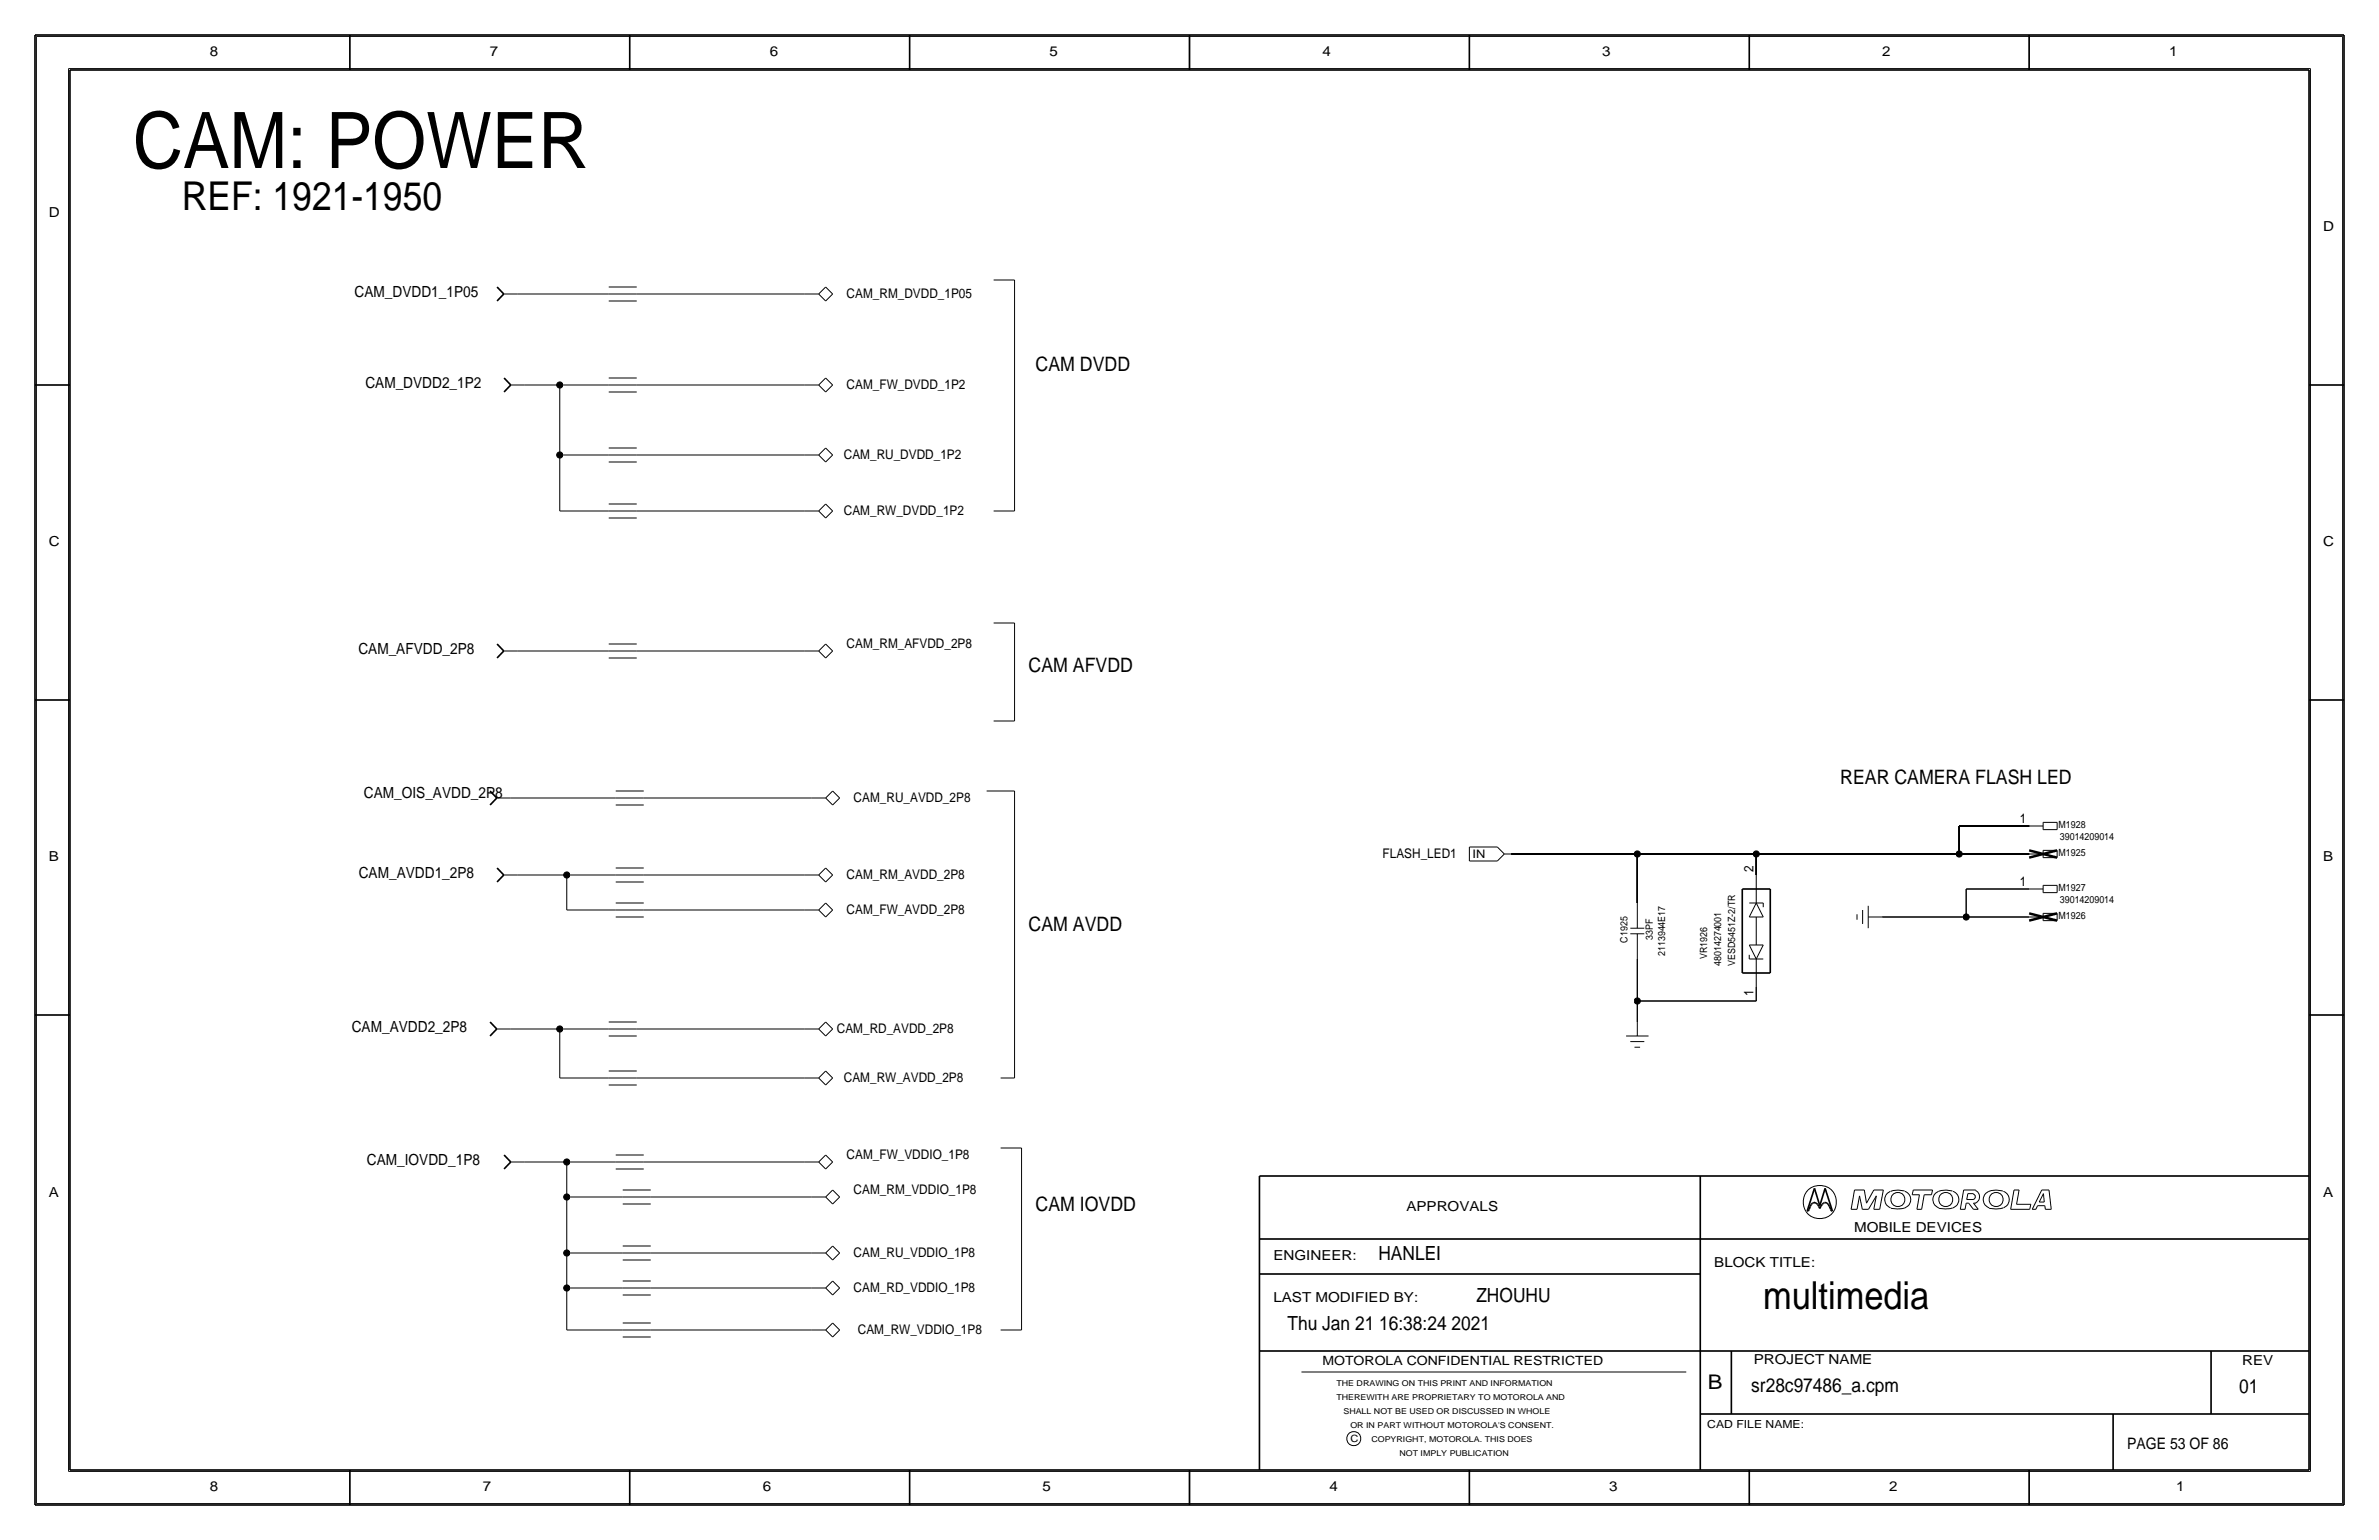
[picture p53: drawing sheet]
<svg xmlns="http://www.w3.org/2000/svg" width="432mm" height="279mm" viewBox="0 0 432 279" stroke-linecap="round" stroke-linejoin="round" font-family="sans-serif">
<defs><g id="words">
<text font-size="14.1" x="24.1" y="30.5">CAM: POWER</text>
<text font-size="7.2" x="33" y="38.1">REF: 1921-1950</text>
<text font-size="7" x="320" y="237.5">multimedia</text>
<text font-size="3.7" x="310" y="252.1">B</text>
<g font-size="3.6">
<text x="188" y="67.3">CAM DVDD</text>
<text x="186.7" y="121.9">CAM AFVDD</text>
<text x="334" y="142.2">REAR CAMERA FLASH LED</text>
<text x="186.7" y="168.9">CAM AVDD</text>
<text x="188" y="219.7">CAM IOVDD</text>
</g>
<g font-size="3.5">
<text x="250.2" y="228.6">HANLEI</text>
<text x="268" y="236.2">ZHOUHU</text>
<text x="233.7" y="241.3">Thu Jan 21 16:38:24 2021</text>
<text x="317.9" y="252.6">sr28c97486_a.cpm</text>
<text x="406.4" y="252.7">01</text>
</g>
<text font-size="2.9" x="386.1" y="262.9">PAGE 53 OF 86</text>
<g font-size="2.8">
<text x="64.4" y="53.9">CAM_DVDD1_1P05</text>
<text x="66.3" y="70.5">CAM_DVDD2_1P2</text>
<text x="65" y="118.7">CAM_AFVDD_2P8</text>
<text x="66" y="144.8">CAM_OIS_AVDD_2P8</text>
<text x="65.1" y="159.4">CAM_AVDD1_2P8</text>
<text x="63.8" y="187.3">CAM_AVDD2_2P8</text>
<text x="66.6" y="211.4">CAM_IOVDD_1P8</text>
</g>
<g font-size="2.5">
<text x="38.1" y="10.2">8</text>
<text x="88.9" y="10.2">7</text>
<text x="139.7" y="10.2">6</text>
<text x="190.5" y="10.2">5</text>
<text x="240" y="10.2">4</text>
<text x="290.8" y="10.2">3</text>
<text x="341.6" y="10.2">2</text>
<text x="393.7" y="10.2">1</text>
<text x="8.9" y="39.4">D</text>
<text x="421.6" y="41.9">D</text>
<text x="8.9" y="99.1">C</text>
<text x="421.6" y="99.1">C</text>
<text x="8.9" y="156.2">B</text>
<text x="421.6" y="156.2">B</text>
<text x="8.9" y="217.2">A</text>
<text x="255.3" y="219.7">APPROVALS</text>
<text x="421.6" y="217.2">A</text>
<text x="336.5" y="223.5">MOBILE DEVICES</text>
<text x="231.1" y="228.6">ENGINEER:</text>
<text x="311.1" y="229.9">BLOCK TITLE:</text>
<text x="231.1" y="236.2">LAST MODIFIED BY:</text>
<text x="318.3" y="247.5">PROJECT NAME</text>
<text x="407" y="247.6">REV</text>
<text x="38.1" y="270.5">8</text>
<text x="87.6" y="270.5">7</text>
<text x="138.4" y="270.5">6</text>
<text x="189.2" y="270.5">5</text>
<text x="241.3" y="270.5">4</text>
<text x="292.1" y="270.5">3</text>
<text x="342.9" y="270.5">2</text>
<text x="395" y="270.5">1</text>
</g>
<g font-size="2.4">
<text x="153.7" y="54.1">CAM_RM_DVDD_1P05</text>
<text x="153.7" y="70.6">CAM_FW_DVDD_1P2</text>
<text x="153.2" y="83.3">CAM_RU_DVDD_1P2</text>
<text x="153.2" y="93.5">CAM_RW_DVDD_1P2</text>
<text x="153.7" y="117.6">CAM_RM_AFVDD_2P8</text>
<text x="154.9" y="145.5">CAM_RU_AVDD_2P8</text>
<text x="366.6" y="149.4">1</text>
<text x="251" y="155.7">FLASH_LED1</text>
<text x="153.7" y="159.5">CAM_RM_AVDD_2P8</text>
<text x="318.3" y="158.2" transform="rotate(-90 318.3 158.2)">2</text>
<text x="366.6" y="160.8">1</text>
<text x="153.7" y="165.9">CAM_FW_AVDD_2P8</text>
<text x="318.3" y="180.8" transform="rotate(-90 318.3 180.8)">1</text>
<text x="151.9" y="187.5">CAM_RD_AVDD_2P8</text>
<text x="153.2" y="196.3">CAM_RW_AVDD_2P8</text>
<text x="153.7" y="210.3">CAM_FW_VDDIO_1P8</text>
<text x="154.9" y="216.7">CAM_RM_VDDIO_1P8</text>
<text x="154.9" y="228.1">CAM_RU_VDDIO_1P8</text>
<text x="154.9" y="234.4">CAM_RD_VDDIO_1P8</text>
<text x="155.7" y="242.1">CAM_RW_VDDIO_1P8</text>
</g>
<text font-size="2.3" x="240" y="247.6">MOTOROLA CONFIDENTIAL RESTRICTED</text>
<text font-size="2.1" x="267.3" y="155.7">IN</text>
<text font-size="2" x="309.9" y="259.1">CAD FILE NAME:</text>
<g font-size="1.8">
<text x="373.6" y="150.3">M1928</text>
<text x="373.6" y="155.3">M1925</text>
<text x="373.9" y="152.4">39014209014</text>
<text x="373.6" y="161.7">M1927</text>
<text x="373.6" y="166.8">M1926</text>
<text x="373.9" y="163.8">39014209014</text>
<text x="295.4" y="171" transform="rotate(-90 295.4 171)">C1925</text>
<text x="300" y="170.6" transform="rotate(-90 300 170.6)">33PF</text>
<text x="302.3" y="173.5" transform="rotate(-90 302.3 173.5)">2113944E17</text>
<text x="309.9" y="174" transform="rotate(-90 309.9 174)">VR1926</text>
<text x="312.4" y="175.3" transform="rotate(-90 312.4 175.3)">48014274001</text>
<text x="315" y="175.3" transform="rotate(-90 315 175.3)">VESD5451Z-2/TR</text>
<text x="245.1" y="261.6">C</text>
</g>
<g font-size="1.5">
<text x="242.6" y="251.5">THE DRAWING ON THIS PRINT AND INFORMATION</text>
<text x="242.6" y="254">THEREWITH ARE PROPRIETARY TO MOTOROLA AND</text>
<text x="243.8" y="256.5">SHALL NOT BE USED OR DISCUSSED IN WHOLE</text>
<text x="245.1" y="259.1">OR IN PART WITHOUT MOTOROLA'S CONSENT.</text>
<text x="248.9" y="261.6">COPYRIGHT, MOTOROLA. THIS DOES</text>
<text x="254" y="264.2">NOT IMPLY PUBLICATION</text>
</g>
</g></defs>
<!-- layer: Nets -->
<g fill="none" stroke="#000" stroke-width=".18">
<path d="M94 53.3h16.5zM115.6 53.3h30.4zM180.3 50.8h3.8zM184.1 50.8v41.9zM95.2 69.8h6.4zM101.6 69.8v12.7zM101.6 69.8h8.9zM115.6 69.8h30.4zM101.6 92.7h8.9zM101.6 82.5v10.2zM101.6 82.5h8.9zM115.6 82.5h30.4z"/>
<path d="M115.6 92.7h30.4zM180.3 92.7h3.8zM94 118.1h16.5zM115.6 118.1h30.4zM180.3 113h3.8zM184.1 113v17.8zM180.3 130.8h3.8zM92.7 144.8h19.1zM94 158.8h8.9zM102.9 158.8v6.3zM102.9 158.8h8.9zM116.8 144.8h30.5z"/>
<path d="M116.8 158.8h29.2zM179.1 143.5h5zM184.1 143.5v52.1zM274.3 154.9h22.9zM297.2 154.9v8.9zM297.2 154.9h21.6zM318.8 154.9v3.9zM318.8 154.9h36.8zM355.6 149.9h12.7zM355.6 149.9v5zM355.6 154.9h12.7zM102.9 165.1h8.9z"/>
<path d="M116.8 165.1h29.2zM297.2 174v7.6zM318.8 179.1v2.5zM341.6 166.4h15.3zM356.9 166.4h11.4zM356.9 161.3v5.1zM356.9 161.3h11.4zM92.7 186.7h8.9zM101.6 195.6h8.9zM101.6 186.7v8.9zM101.6 186.7h8.9zM115.6 195.6h30.4z"/>
<path d="M115.6 186.7h30.4zM181.6 195.6h2.5zM297.2 181.6v3.8zM297.2 181.6h21.6zM95.2 210.8h7.7zM102.9 217.2v10.1zM102.9 210.8v6.4zM102.9 217.2h10.1zM102.9 210.8h8.9zM116.8 210.8h29.2zM118.1 217.2h29.2zM181.6 208.3h3.8z"/>
<path d="M185.4 208.3v33zM102.9 233.7v7.6zM102.9 233.7h10.1zM102.9 227.3v6.4zM102.9 227.3h10.1zM118.1 233.7h29.2zM118.1 227.3h29.2zM102.9 241.3h10.1zM118.1 241.3h29.2zM181.6 241.3h3.8z"/>
</g>
<g fill="#000" stroke="#000" stroke-width=".18">
<circle cx="101.6" cy="69.8" r=".56"/>
<circle cx="101.6" cy="82.5" r=".56"/>
<circle cx="102.9" cy="158.7" r=".56"/>
<circle cx="297.2" cy="154.9" r=".56"/>
<circle cx="318.8" cy="154.9" r=".56"/>
<circle cx="355.6" cy="154.9" r=".56"/>
<circle cx="356.9" cy="166.4" r=".56"/>
<circle cx="101.6" cy="186.7" r=".56"/>
<circle cx="297.2" cy="181.6" r=".56"/>
<circle cx="102.9" cy="210.8" r=".56"/>
<circle cx="102.9" cy="217.2" r=".56"/>
<circle cx="102.9" cy="233.7" r=".56"/>
<circle cx="102.9" cy="227.3" r=".56"/>
</g>
<!-- layer: Components -->
<g fill="none" stroke="#000" stroke-width=".18">
<path d="M91.4 53.3h2.6zM110.5 53.3h5.1zM110.5 52.1h5.1zM110.5 54.6h5.1zM146 53.3h2.6zM148.6 53.3l1.3 1.3zM149.9 52.1l-1.3 1.2zM149.9 52.1l1.2 1.2zM151.1 53.3l-1.2 1.3zM92.7 69.8h2.5zM110.5 69.8h5.1zM110.5 68.6h5.1z"/>
<path d="M110.5 71.1h5.1zM146 69.8h2.6zM148.6 69.8l1.3 1.3zM149.9 68.6l-1.3 1.2zM149.9 68.6l1.2 1.2zM151.1 69.9l-1.2 1.2zM110.5 92.7h5.1zM110.5 91.4h5.1zM110.5 94h5.1zM110.5 82.5h5.1zM110.5 81.3h5.1zM110.5 83.8h5.1z"/>
<path d="M146 92.7h2.6zM146 82.5h2.6zM148.6 92.7l1.3 1.3zM148.6 82.5l1.3 1.3zM149.9 91.4l-1.3 1.3zM149.9 81.3l-1.3 1.2zM149.9 94l1.2-1.3zM149.9 91.4l1.2 1.3zM149.9 81.3l1.2 1.2zM151.1 82.6l-1.2 1.2zM91.4 118.1h2.6zM110.5 118.1h5.1z"/>
<path d="M110.5 116.8h5.1zM110.5 119.4h5.1zM146 118.1h2.6zM148.6 118.1l1.3-1.3zM148.6 118.1l1.3 1.3zM149.9 119.4l1.2-1.3zM149.9 116.8l1.2 1.3zM90.2 144.8h2.5zM91.4 158.8h2.6zM111.8 144.8h5zM111.8 143.5h5zM111.8 146h5z"/>
<path d="M111.8 158.8h5zM111.8 157.5h5zM146 158.8h2.6zM147.3 144.8h2.6zM148.6 158.8l1.3-1.3zM148.6 158.8l1.3 1.2zM149.9 144.8l1.2-1.3zM149.9 144.8l1.2 1.2zM149.9 157.5l1.2 1.3zM151.1 146l1.3-1.2zM151.1 143.5l1.3 1.3zM266.7 153.7h5.1z"/>
<path d="M266.7 153.7v2.5zM266.7 156.2h5.1zM271.8 153.7l1.2 1.2zM273 154.9l-1.2 1.3zM273.1 154.9h1.2zM318.8 158.8v5zM368.3 149.9h2.5zM368.3 154.9h2.5zM370.8 149.2v1.3zM370.8 149.2h2.6zM370.8 154.3v1.3zM370.8 154.3h2.6z"/>
<path d="M370.8 150.5h2.6zM370.8 155.6h2.6zM373.4 149.2v1.3zM373.4 154.3v1.3zM111.8 160h5zM111.8 165.1h5zM111.8 163.8h5zM111.8 166.4h5zM146 165.1h2.6zM148.6 165.1l1.3-1.3zM148.6 165.1l1.3 1.3zM149.9 160l1.2-1.2z"/>
<path d="M149.9 166.4l1.2-1.3zM149.9 163.8l1.2 1.3zM295.9 169.4h2.5zM295.9 168.4h2.5zM297.2 169.4v4.6zM297.2 163.8v4.6zM317.5 171.4h2.5zM317.5 173.2v.8zM317.5 171.5l1.3 2.5zM317.5 174h2.5zM317.5 166.4h2.5zM317.5 163.8h2.5z"/>
<path d="M318.8 163.8l-1.3 2.6zM318.8 174v5.1zM318.8 166.4v5zM318.8 163.8l1.2 2.6zM320 171.4l-1.2 2.6zM320 163.8v.8zM337.1 165.9v1zM338.1 165.1v2.5zM339.1 166.4h2.5zM339.1 164.3v4.1zM368.3 161.3h2.5zM368.3 166.4h2.5z"/>
<path d="M370.8 160.6v1.4zM370.8 160.6h2.6zM370.8 165.7v1.3zM370.8 165.7h2.6zM370.8 162h2.6zM370.8 167h2.6zM373.4 160.6v1.3zM373.4 165.7v1.3zM90.2 186.7h2.5zM110.5 186.7h5.1zM110.5 185.4h5.1zM110.5 188h5.1z"/>
<path d="M110.5 195.6h5.1zM110.5 194.3h5.1zM110.5 196.8h5.1zM146 195.6h2.6zM146 186.7h2.6zM148.6 195.6l1.3-1.3zM148.6 195.6l1.3 1.2zM148.6 186.7l1.3-1.3zM148.6 186.7l1.3 1.3zM149.9 196.8l1.2-1.2zM149.9 188l1.2-1.3zM149.9 194.3l1.2 1.3z"/>
<path d="M149.9 185.4l1.2 1.3zM295.1 188h4.1zM295.9 189h2.5zM296.7 190h1zM297.2 185.4v2.6zM92.7 210.8h2.5zM111.8 210.8h5zM111.8 209.5h5zM111.8 212.1h5zM113 217.2h5.1zM113 215.9h5.1zM113 218.4h5.1z"/>
<path d="M146 210.8h2.6zM147.3 217.2h2.6zM148.6 210.8l1.3-1.2zM148.6 210.8l1.3 1.3zM149.9 212.1l1.2-1.3zM149.9 217.2l1.2-1.3zM149.9 217.2l1.2 1.2zM149.9 209.6l1.2 1.2zM151.1 218.4l1.3-1.2zM151.1 215.9l1.3 1.3zM113 227.3h5.1zM113 226.1h5.1z"/>
<path d="M113 228.6h5.1zM113 233.7h5.1zM113 232.4h5.1zM113 234.9h5.1zM147.3 227.3h2.6zM147.3 233.7h2.6zM149.9 227.3l1.2-1.2zM149.9 227.3l1.2 1.3zM149.9 233.7l1.2-1.3zM149.9 233.7l1.2 1.2zM151.1 228.6l1.3-1.3zM151.1 234.9l1.3-1.2z"/>
<path d="M151.1 226.1l1.3 1.2zM151.1 232.4l1.3 1.3zM113 241.3h5.1zM113 240h5.1zM113 242.6h5.1zM147.3 241.3h2.6zM149.9 241.3l1.2-1.3zM149.9 241.3l1.2 1.3zM151.1 242.6l1.3-1.3zM151.1 240l1.3 1.3z"/>
</g>
<g fill="none" stroke="#000" stroke-width=".3">
<path d="M90.2 52.1l1.2 1.2zM91.4 53.3l-1.2 1.3zM91.5 68.6l1.2 1.2zM92.7 69.8l-1.2 1.3zM90.2 116.8l1.2 1.3zM91.4 118.1l-1.2 1.3zM88.9 143.5l1.3 1.3zM90.2 144.8l-1.2 1.2zM90.2 157.5l1.2 1.2zM91.4 158.8l-1.2 1.2zM316.2 161.3v15.2zM316.2 176.5h5.1z"/>
<path d="M316.2 161.3h5.1zM321.3 161.3v15.2zM89 185.4l1.2 1.3zM90.2 186.7l-1.3 1.3zM91.5 209.5l1.2 1.3zM92.7 210.8l-1.2 1.3z"/>
</g>
<path d="M368.3 155.6l5.1-1.3zM368.3 154.3l5.1 1.3zM368.3 167l5.1-1.3zM368.3 165.7l5.1 1.3z" fill="none" stroke="#000" stroke-width=".45"/>
<!-- layer: Page Border and Title Block -->
<g fill="none" stroke="#000" stroke-width=".3">
<path d="M6.3 6.4v266.7zM6.4 6.4h419zM12.7 12.7h406.4zM12.7 12.7v254zM63.5 6.4v6.3zM114.3 6.4v6.3zM165.1 6.4v6.3zM215.9 6.3v6.4zM266.7 6.4v6.3zM317.5 6.4v6.3zM368.3 6.4v6.3zM419.1 12.7v254z"/>
<path d="M425.4 6.4v266.7zM6.3 69.8h6.4zM419.1 69.8h6.3zM6.3 127h6.4zM419.1 127h6.3zM6.3 184.1h6.4zM419.1 184.1h6.3zM228.6 213.4v53.3zM228.6 213.4h190.5zM308.6 213.4v53.3zM328 219.7h.2zM328.4 219.4l-.2 .3z"/>
<path d="M328.6 218.8l-.2 .6zM328.8 218.5l-.2 .3zM329 218.3l.2-.1zM329 218.3l-.2 .2zM329.2 218.2h.2zM329.3 215.6l-1.3 4.1zM329.3 215.6l1 3.1zM329.4 218.2l.2 .1zM329.6 218.3l.3 .2zM329.9 218.5l.2 .3zM330.1 218.8l.2 .5zM330.5 218.8l-.2 .5z"/>
<path d="M330.8 218.5l-.3 .3zM331 218.3l.2-.1zM331 218.3l-.2 .2zM331.2 218.2h.2zM331.3 215.6l1.3 4.1zM331.3 215.6l-1 3.1zM331.4 218.2l.2 .1zM331.6 218.3l.2 .2zM331.8 218.5l.2 .3zM332 218.8l.3 .6zM332.3 219.4l.1 .3zM332.4 219.7h.2z"/>
<path d="M228.6 231.1h80zM228.6 224.8h190.5zM228.6 245.1h190.5zM308.6 256.5h110.5zM314.2 245.1v11.4zM383.5 256.5v10.2zM401.3 245.1v11.4zM6.4 273h419zM12.7 266.7h406.4zM63.5 266.7v6.4zM114.3 266.7v6.4zM165.1 266.7v6.4z"/>
<path d="M215.9 266.7v6.3zM266.7 266.7v6.4zM317.5 266.7v6.4zM368.3 266.7v6.4z"/>
</g>
<g fill="none" stroke="#000" stroke-width=".18">
<path d="M6.6 6.6h418.6zM6.6 6.6v266.2zM12.4 12.4v254.6zM12.4 12.4h407zM419.4 12.4v254.6zM425.2 6.6v266.2zM336 219.4h1.1zM336.6 215.9h1.8zM336.6 215.9l-.6 3.5zM337.5 217l-.4 2.4zM337.5 217l.5 2.4zM338 219.4h1.1z"/>
<path d="M338.4 215.9l.4 2.4zM340.1 215.9l-1.3 2.4zM340.1 219.4h1.1zM340.1 215.9h1.7zM340.6 217l-.5 2.4zM340.6 217l-1.5 2.4zM341.8 215.9l-.6 3.5zM343.1 216.2a1.6 1.6 0 0 0-1 1.5 1.6 1.6 0 0 0 1.1 1.4M345.7 216.1h-.2a4 4 0 0 0-2.3 .1M345.7 219.2a5.1 5.1 0 0 1-2.5 0M345.7 216.2a1.59 1.59 0 0 1 1.1 1.5 1.59 1.59 0 0 1-1.1 1.5M347.1 216.8h1.3z"/>
<path d="M347.3 215.9h3.5zM347.3 215.9l-.2 .9zM347.9 219.4h.9zM348.4 216.8l-.5 2.6zM349.2 216.8l-.4 2.6zM349.2 216.8h1.4zM350.8 215.9l-.2 .9zM354.4 216.1a3.1 3.1 0 0 0-3.3 .7 1.62 1.62 0 0 0 .8 2.3M354.4 219.2a5.1 5.1 0 0 1-2.5 0M354.5 216.2a1.59 1.59 0 0 1 1 1.5 1.59 1.59 0 0 1-1 1.5M355.8 219.4h.9zM356.4 215.9h2.2z"/>
<path d="M356.4 215.9l-.6 3.5zM356.9 218.3l-.2 1.1zM356.9 218.3h.4zM357 217.6h1.2zM357.2 216.6l-.2 1zM357.2 216.6h1zM357.3 218.3l.9 1.1zM358.1 216.7a.5 .5 0 0 1 .4 .4 .5 .5 0 0 1-.4 .5M358.2 219.4h.9zM358.2 218.3l.9 1.1zM358.2 218.3h.4zM358.5 216a1.24 1.24 0 0 1 .8 1.1 1.24 1.24 0 0 1-.8 1.2"/>
<path d="M363.5 216.1a3.1 3.1 0 0 0-3.3 .7 1.62 1.62 0 0 0 .8 2.3M363.6 219.2a5.1 5.1 0 0 1-2.6 0M363.6 216.2a1.59 1.59 0 0 1 1.1 1.5 1.59 1.59 0 0 1-1.1 1.5M364.9 219.4h3.5zM365.6 215.9l-.7 3.5zM365.6 215.9h.9zM366 218.5h2.6zM366.5 215.9l-.5 2.6zM368.6 218.5l-.2 .9zM368.9 219.4h.6zM369.8 218.7l-.3 .7zM369.8 218.7h1.3z"/>
<path d="M370.1 218.1h.9zM370.6 215.9l-1.7 3.5zM370.6 215.9h1.3zM370.9 216.6l-.8 1.5zM370.9 216.6l.1 1.5zM371.1 218.7l.1 .7zM371.2 219.4h1.1zM371.9 215.9l.4 3.5zM236.2 248.9h69.9zM6.6 272.8h418.6zM12.4 267h407z"/>
<circle cx="330.3" cy="218.1" r="3"/>
<circle cx="344.5" cy="217.6" r="1.28"/>
<circle cx="353.2" cy="217.6" r="1.28"/>
<circle cx="362.3" cy="217.6" r="1.28"/>
<circle cx="245.7" cy="261" r="1.28"/>
</g>
<use href="#words"/>
</svg>
